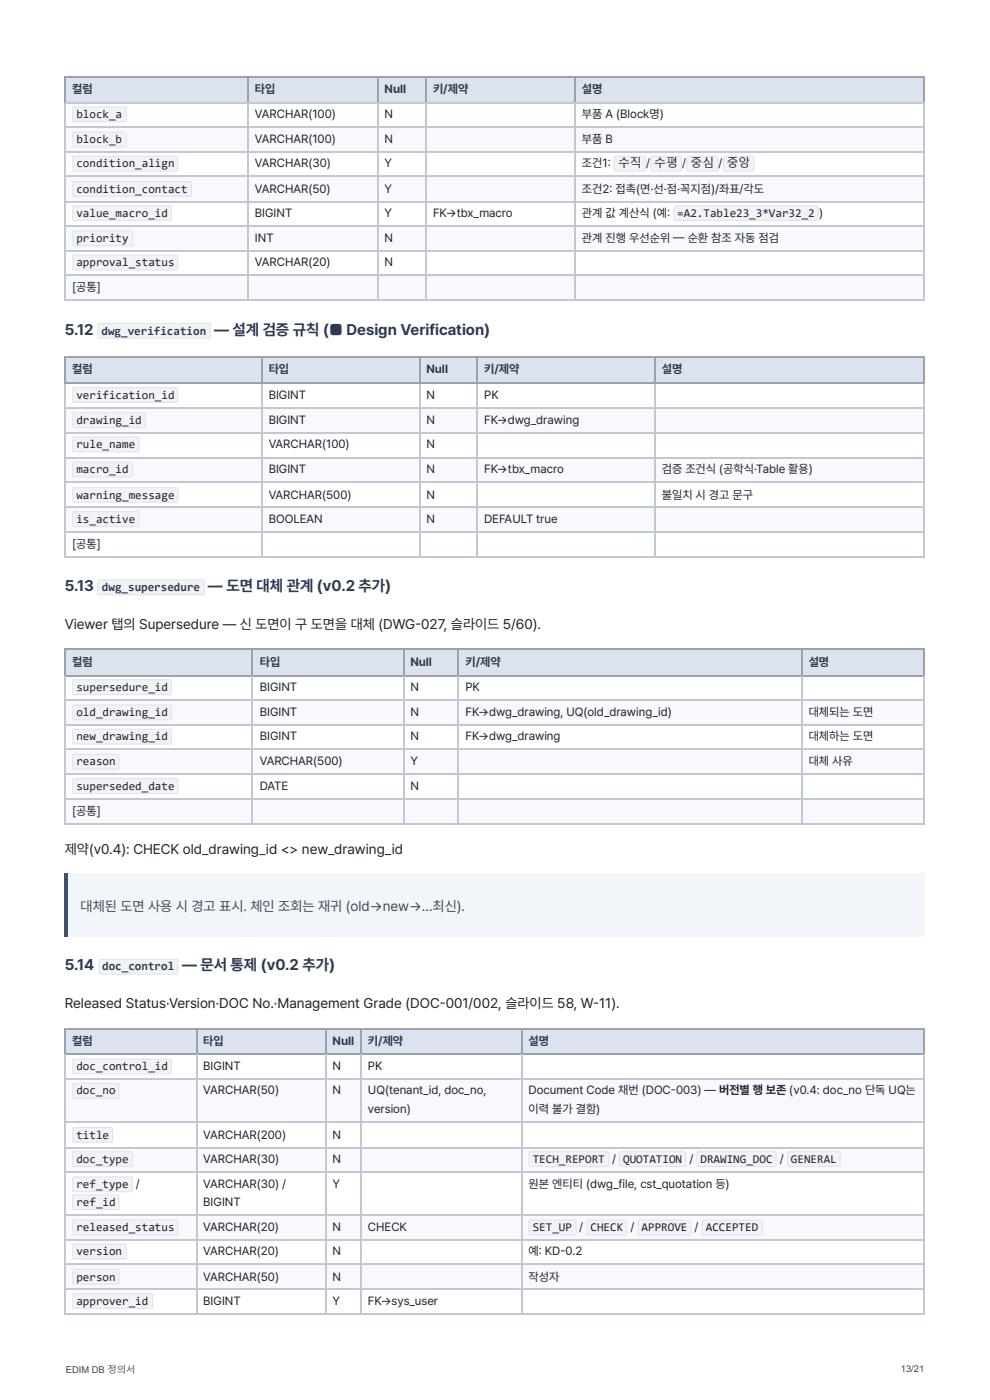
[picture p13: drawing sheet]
<svg xmlns="http://www.w3.org/2000/svg" width="210mm" height="297mm" viewBox="0 0 210 297" stroke-linecap="round" stroke-linejoin="round" font-family="sans-serif">
<defs><g id="words">
<g font-size="3.3" fill="#2b3a55">
<text x="13.8" y="71.1">5.12</text>
<text x="45.5" y="71.1">— 설계 검증 규칙 (■ Design Verification)</text>
<text x="13.8" y="125.5">5.13</text>
<text x="44.2" y="125.5">— 도면 대체 관계 (v0.2 추가)</text>
<text x="13.8" y="206.1">5.14</text>
<text x="38.7" y="206.1">— 문서 통제 (v0.2 추가)</text>
</g>
<g font-size="3" fill="#1e222a">
<text x="13.8" y="133.6">Viewer 탭의 Supersedure — 신 도면이 구 도면을 대체 (DWG-027, 슬라이드 5/60).</text>
<text x="13.8" y="181.3">제약(v0.4): CHECK old_drawing_id &lt;&gt; new_drawing_id</text>
<text x="13.8" y="214.2">Released Status·Version·DOC No.·Management Grade (DOC-001/002, 슬라이드 58, W-11).</text>
</g>
<text font-size="3" fill="#40495a" x="17.1" y="193.4">대체된 도면 사용 시 경고 표시. 체인 조회는 재귀 (old→new→...최신).</text>
<g font-size="2.5" fill="#2b3a55">
<text x="15.3" y="19.7">컬럼</text>
<text x="54.1" y="19.7">타입</text>
<text x="81.7" y="19.7">Null</text>
<text x="92" y="19.7">키/제약</text>
<text x="123.6" y="19.7">설명</text>
<text x="21.6" y="71.1">dwg_verification</text>
<text x="15.3" y="79.3">컬럼</text>
<text x="57.1" y="79.3">타입</text>
<text x="90.6" y="79.3">Null</text>
<text x="102.8" y="79.3">키/제약</text>
<text x="140.5" y="79.3">설명</text>
<text x="21.6" y="125.5">dwg_supersedure</text>
<text x="15.3" y="141.4">컬럼</text>
<text x="55.2" y="141.4">타입</text>
<text x="87.1" y="141.4">Null</text>
<text x="98.8" y="141.4">키/제약</text>
<text x="171.7" y="141.4">설명</text>
<text x="21.7" y="206.1">doc_control</text>
<text x="15.3" y="222">컬럼</text>
<text x="43.2" y="222">타입</text>
<text x="70.6" y="222">Null</text>
<text x="78.1" y="222">키/제약</text>
<text x="112.2" y="222">설명</text>
</g>
<g font-size="2.5" fill="#1e222a">
<text x="16.2" y="25.1">block_a</text>
<text x="54.1" y="25.1">VARCHAR(100)</text>
<text x="81.7" y="25.1">N</text>
<text x="123.6" y="25.1">부품 A (Block명)</text>
<text x="16.2" y="30.4">block_b</text>
<text x="16.2" y="35.6">condition_align</text>
<text x="54.1" y="30.4">VARCHAR(100)</text>
<text x="54.1" y="35.6">VARCHAR(30)</text>
<text x="81.7" y="30.4">N</text>
<text x="81.7" y="35.6">Y</text>
<text x="123.6" y="30.4">부품 B</text>
<text x="123.6" y="35.6">조건1:</text>
<text x="131.2" y="35.6">수직</text>
<text x="137.2" y="35.6">/</text>
<text x="138.9" y="35.6">수평</text>
<text x="144.9" y="35.6">/</text>
<text x="146.6" y="35.6">중심</text>
<text x="152.6" y="35.6">/</text>
<text x="154.3" y="35.6">중앙</text>
<text x="16.2" y="40.9">condition_contact</text>
<text x="54.1" y="40.9">VARCHAR(50)</text>
<text x="81.7" y="40.9">Y</text>
<text x="123.6" y="40.9">조건2: 접촉(면·선·점·꼭지점)/좌표/각도</text>
<text x="16.2" y="46.1">value_macro_id</text>
<text x="54.1" y="46.1">BIGINT</text>
<text x="81.7" y="46.1">Y</text>
<text x="92" y="46.1">FK→tbx_macro</text>
<text x="123.6" y="46.1">관계 값 계산식 (예:</text>
<text x="143.8" y="46.1">=A2.Table23_3*Var32_2</text>
<text x="173.9" y="46.1">)</text>
<text x="16.2" y="51.4">priority</text>
<text x="54.1" y="51.4">INT</text>
<text x="81.7" y="51.4">N</text>
<text x="123.6" y="51.4">관계 진행 우선순위 — 순환 참조 자동 점검</text>
<text x="16.2" y="56.5">approval_status</text>
<text x="54.1" y="56.5">VARCHAR(20)</text>
<text x="81.7" y="56.5">N</text>
<text x="15.3" y="61.9">[공통]</text>
<text x="16.2" y="84.7">verification_id</text>
<text x="57.1" y="84.7">BIGINT</text>
<text x="90.6" y="84.7">N</text>
<text x="102.8" y="84.7">PK</text>
<text x="16.2" y="90">drawing_id</text>
<text x="16.2" y="95.2">rule_name</text>
<text x="57.1" y="90">BIGINT</text>
<text x="57.1" y="95.2">VARCHAR(100)</text>
<text x="90.6" y="90">N</text>
<text x="90.6" y="95.2">N</text>
<text x="102.8" y="90">FK→dwg_drawing</text>
<text x="16.2" y="100.5">macro_id</text>
<text x="57.1" y="100.5">BIGINT</text>
<text x="90.6" y="100.5">N</text>
<text x="102.8" y="100.5">FK→tbx_macro</text>
<text x="140.5" y="100.5">검증 조건식 (공학식·Table 활용)</text>
<text x="16.2" y="105.9">warning_message</text>
<text x="57.1" y="105.9">VARCHAR(500)</text>
<text x="90.6" y="105.9">N</text>
<text x="140.5" y="105.9">불일치 시 경고 문구</text>
<text x="16.2" y="111">is_active</text>
<text x="57.1" y="111">BOOLEAN</text>
<text x="90.6" y="111">N</text>
<text x="102.8" y="111">DEFAULT true</text>
<text x="15.3" y="116.4">[공통]</text>
<text x="16.2" y="146.7">supersedure_id</text>
<text x="55.2" y="146.7">BIGINT</text>
<text x="87.1" y="146.7">N</text>
<text x="98.8" y="146.7">PK</text>
<text x="16.2" y="152.1">old_drawing_id</text>
<text x="55.2" y="152.1">BIGINT</text>
<text x="87.1" y="152.1">N</text>
<text x="98.8" y="152.1">FK→dwg_drawing, UQ(old_drawing_id)</text>
<text x="171.7" y="152.1">대체되는 도면</text>
<text x="16.2" y="157.2">new_drawing_id</text>
<text x="55.2" y="157.2">BIGINT</text>
<text x="87.1" y="157.2">N</text>
<text x="98.8" y="157.2">FK→dwg_drawing</text>
<text x="171.7" y="157.2">대체하는 도면</text>
<text x="16.2" y="162.6">reason</text>
<text x="16.2" y="167.7">superseded_date</text>
<text x="55.2" y="162.6">VARCHAR(500)</text>
<text x="55.2" y="167.7">DATE</text>
<text x="87.1" y="162.6">Y</text>
<text x="87.1" y="167.7">N</text>
<text x="171.7" y="162.6">대체 사유</text>
<text x="15.3" y="173.1">[공통]</text>
<text x="16.2" y="227.3">doc_control_id</text>
<text x="43.2" y="227.3">BIGINT</text>
<text x="70.6" y="227.3">N</text>
<text x="78.1" y="227.3">PK</text>
<text x="16.2" y="232.5">doc_no</text>
<text x="43.2" y="232.5">VARCHAR(50)</text>
<text x="70.6" y="232.5">N</text>
<text x="78.1" y="232.5">UQ(tenant_id, doc_no,</text>
<text x="112.2" y="232.5">Document Code 채번 (DOC-003) — 버전별 행 보존 (v0.4: doc_no 단독 UQ는</text>
<text x="78.1" y="236.5">version)</text>
<text x="112.2" y="236.5">이력 불가 결함)</text>
<text x="16.2" y="241.8">title</text>
<text x="43.2" y="241.8">VARCHAR(200)</text>
<text x="70.6" y="241.8">N</text>
<text x="16.2" y="247">doc_type</text>
<text x="43.2" y="247">VARCHAR(30)</text>
<text x="70.6" y="247">N</text>
<text x="113.1" y="247">TECH_REPORT</text>
<text x="130" y="247">/</text>
<text x="132.3" y="247">QUOTATION</text>
<text x="146.4" y="247">/</text>
<text x="148.8" y="247">DRAWING_DOC</text>
<text x="165.6" y="247">/</text>
<text x="168" y="247">GENERAL</text>
<text x="16.2" y="252.3">ref_type</text>
<text x="16.2" y="256.1">ref_id</text>
<text x="28.9" y="252.3">/</text>
<text x="43.2" y="252.3">VARCHAR(30) /</text>
<text x="43.2" y="256.1">BIGINT</text>
<text x="70.6" y="252.3">Y</text>
<text x="112.2" y="252.3">원본 엔티티 (dwg_file, cst_quotation 등)</text>
<text x="16.2" y="261.5">released_status</text>
<text x="43.2" y="261.5">VARCHAR(20)</text>
<text x="70.6" y="261.5">N</text>
<text x="78.1" y="261.5">CHECK</text>
<text x="113.1" y="261.5">SET_UP</text>
<text x="123" y="261.5">/</text>
<text x="125.4" y="261.5">CHECK</text>
<text x="133.9" y="261.5">/</text>
<text x="136.2" y="261.5">APPROVE</text>
<text x="147.5" y="261.5">/</text>
<text x="149.9" y="261.5">ACCEPTED</text>
<text x="16.2" y="266.6">version</text>
<text x="43.2" y="266.6">VARCHAR(20)</text>
<text x="70.6" y="266.6">N</text>
<text x="112.2" y="266.6">예: KD-0.2</text>
<text x="16.2" y="272">person</text>
<text x="43.2" y="272">VARCHAR(50)</text>
<text x="70.6" y="272">N</text>
<text x="112.2" y="272">작성자</text>
<text x="16.2" y="277.1">approver_id</text>
<text x="43.2" y="277.1">BIGINT</text>
<text x="70.6" y="277.1">Y</text>
<text x="78.1" y="277.1">FK→sys_user</text>
</g>
<g font-size="2" fill="#42464d">
<text x="14" y="291.6">EDIM DB 정의서</text>
<text x="191.3" y="291.3">13/21</text>
</g>
</g></defs>
<g fill="#dce3ee">
<path d="M14 16.4h38.6v5.3h-38.6z"/>
<path d="M52.6 16.4h27.7v5.3h-27.7z"/>
<path d="M80.3 16.4h10.3v5.3h-10.3z"/>
<path d="M90.6 16.4h31.4v5.3h-31.4z"/>
<path d="M122 16.4h74.3v5.3h-74.3z"/>
</g>
<g fill="#f7f9fc">
<path d="M14 27.1h38.6v5.1h-38.6z"/>
<path d="M52.6 27.1h27.7v5.1h-27.7z"/>
<path d="M80.3 27.1h10.3v5.1h-10.3z"/>
<path d="M90.6 27.1h31.4v5.1h-31.4z"/>
<path d="M122 27.1h74.3v5.1h-74.3z"/>
<path d="M14 37.6h38.6v5.1h-38.6z"/>
<path d="M52.6 37.6h27.7v5.1h-27.7z"/>
<path d="M80.3 37.6h10.3v5.1h-10.3z"/>
<path d="M90.6 37.6h31.4v5.1h-31.4z"/>
<path d="M122 37.6h74.3v5.1h-74.3z"/>
<path d="M14 48.1h38.6v5.1h-38.6z"/>
<path d="M52.6 48.1h27.7v5.1h-27.7z"/>
<path d="M80.3 48.1h10.3v5.1h-10.3z"/>
<path d="M90.6 48.1h31.4v5.1h-31.4z"/>
<path d="M122 48.1h74.3v5.1h-74.3z"/>
<path d="M14 58.6h38.6v5.1h-38.6z"/>
<path d="M52.6 58.6h27.7v5.1h-27.7z"/>
<path d="M80.3 58.6h10.3v5.1h-10.3z"/>
<path d="M90.6 58.6h31.4v5.1h-31.4z"/>
<path d="M122 58.6h74.3v5.1h-74.3z"/>
</g>
<path d="M13.8 16.3h182.5M13.9 16.1v5.8M52.7 16.1v5.8M80.2 16.1v5.8M90.4 16.1v5.8M122.1 16.1v5.8M13.8 21.8h182.5" fill="none" stroke="#9aa2af" stroke-width=".22"/>
<path d="M196.2 16.1v5.8" fill="none" stroke="#9aa2af" stroke-width=".21"/>
<g fill="none" stroke="#c2c8d2" stroke-width=".22">
<path d="M13.8 21.8h182.5M13.8 27h182.5M13.8 32.3h182.5M13.8 37.5h182.5M13.9 21.9v42M52.7 21.9v42M80.2 21.9v42M90.4 21.9v42M122.1 21.9v42M13.8 42.8h182.5M13.8 48h182.5M13.8 53.3h182.5"/>
<path d="M13.8 58.4h182.5M13.8 63.8h182.5"/>
</g>
<path d="M196.2 21.9v42" fill="none" stroke="#c2c8d2" stroke-width=".21"/>
<g fill="#dce3ee">
<path d="M14 76h41.5v5.3h-41.5z"/>
<path d="M55.5 76h33.7v5.3h-33.7z"/>
<path d="M89.2 76h12.1v5.3h-12.1z"/>
<path d="M101.3 76h37.7v5.3h-37.7z"/>
<path d="M139 76h57.3v5.3h-57.3z"/>
</g>
<g fill="#f7f9fc">
<path d="M14 86.7h41.5v5.1h-41.5z"/>
<path d="M55.5 86.7h33.7v5.1h-33.7z"/>
<path d="M89.2 86.7h12.1v5.1h-12.1z"/>
<path d="M101.3 86.7h37.7v5.1h-37.7z"/>
<path d="M139 86.7h57.3v5.1h-57.3z"/>
<path d="M14 97.2h41.5v5.3h-41.5z"/>
<path d="M55.5 97.2h33.7v5.3h-33.7z"/>
<path d="M89.2 97.2h12.1v5.3h-12.1z"/>
<path d="M101.3 97.2h37.7v5.3h-37.7z"/>
<path d="M139 97.2h57.3v5.3h-57.3z"/>
<path d="M14 107.7h41.5v5.3h-41.5z"/>
<path d="M55.5 107.7h33.7v5.3h-33.7z"/>
<path d="M89.2 107.7h12.1v5.3h-12.1z"/>
<path d="M101.3 107.7h37.7v5.3h-37.7z"/>
<path d="M139 107.7h57.3v5.3h-57.3z"/>
</g>
<path d="M13.8 75.9h182.5M13.9 75.7v5.8M55.6 75.7v5.8M89.1 75.7v5.8M101.4 75.7v5.8M139.1 75.7v5.8M13.8 81.4h182.5" fill="none" stroke="#9aa2af" stroke-width=".22"/>
<path d="M196.2 75.7v5.8" fill="none" stroke="#9aa2af" stroke-width=".21"/>
<path d="M13.8 86.6h182.5M13.8 91.9h182.5M13.8 97.3h182.5M13.9 81.5v36.9M55.6 81.5v36.9M89.1 81.5v36.9M101.4 81.5v36.9M139.1 81.5v36.9M13.8 102.4h182.5M13.8 107.8h182.5M13.8 112.9h182.5M13.8 118.3h182.5" fill="none" stroke="#c2c8d2" stroke-width=".22"/>
<path d="M196.2 81.5v36.9" fill="none" stroke="#c2c8d2" stroke-width=".21"/>
<g fill="#dce3ee">
<path d="M14 138h39.7v5.4h-39.7z"/>
<path d="M53.7 138h31.9v5.4h-31.9z"/>
<path d="M85.6 138h11.9v5.4h-11.9z"/>
<path d="M97.5 138h72.7v5.4h-72.7z"/>
<path d="M170.2 138h26.1v5.4h-26.1z"/>
</g>
<g fill="#f7f9fc">
<path d="M14 148.7h39.7v5.2h-39.7z"/>
<path d="M53.7 148.7h31.9v5.2h-31.9z"/>
<path d="M85.6 148.7h11.9v5.2h-11.9z"/>
<path d="M97.5 148.7h72.7v5.2h-72.7z"/>
<path d="M170.2 148.7h26.1v5.2h-26.1z"/>
<path d="M14 159.2h39.7v5.2h-39.7z"/>
<path d="M53.7 159.2h31.9v5.2h-31.9z"/>
<path d="M85.6 159.2h11.9v5.2h-11.9z"/>
<path d="M97.5 159.2h72.7v5.2h-72.7z"/>
<path d="M170.2 159.2h26.1v5.2h-26.1z"/>
<path d="M14 169.7h39.7v5.2h-39.7z"/>
<path d="M53.7 169.7h31.9v5.2h-31.9z"/>
<path d="M85.6 169.7h11.9v5.2h-11.9z"/>
<path d="M97.5 169.7h72.7v5.2h-72.7z"/>
<path d="M170.2 169.7h26.1v5.2h-26.1z"/>
</g>
<path d="M13.8 137.9h182.5M13.9 137.8v5.8M53.6 137.8v5.8M85.8 137.8v5.8M97.4 137.8v5.8M170.4 137.8v5.8M13.8 143.5h182.5" fill="none" stroke="#9aa2af" stroke-width=".22"/>
<path d="M196.2 137.8v5.8" fill="none" stroke="#9aa2af" stroke-width=".21"/>
<path d="M13.8 148.6h182.5M13.8 154h182.5M13.8 159.1h182.5M13.9 143.6v31.5M53.6 143.6v31.5M85.8 143.6v31.5M97.4 143.6v31.5M170.4 143.6v31.5M13.8 164.5h182.5M13.8 169.6h182.5M13.8 175h182.5" fill="none" stroke="#c2c8d2" stroke-width=".22"/>
<path d="M196.2 143.6v31.5" fill="none" stroke="#c2c8d2" stroke-width=".21"/>
<path d="M13.8 185.6h182.5v13.4h-182.5z" fill="#f2f5fa"/>
<path d="M13.8 185.6h.6v13.4h-.6z" fill="#1f4e8c"/>
<g fill="#dce3ee">
<path d="M14 218.4h27.7v5.6h-27.7z"/>
<path d="M41.7 218.4h27.4v5.6h-27.4z"/>
<path d="M69.1 218.4h7.6v5.6h-7.6z"/>
<path d="M76.7 218.4h34.2v5.6h-34.2z"/>
<path d="M110.9 218.4h85.4v5.6h-85.4z"/>
</g>
<g fill="#f7f9fc">
<path d="M14 229.1h27.7v9.4h-27.7z"/>
<path d="M41.7 229.1h27.4v9.4h-27.4z"/>
<path d="M69.1 229.1h7.6v9.4h-7.6z"/>
<path d="M76.7 229.1h34.2v9.4h-34.2z"/>
<path d="M110.9 229.1h85.4v9.4h-85.4z"/>
<path d="M14 243.6h27.7v5.4h-27.7z"/>
<path d="M41.7 243.6h27.4v5.4h-27.4z"/>
<path d="M69.1 243.6h7.6v5.4h-7.6z"/>
<path d="M76.7 243.6h34.2v5.4h-34.2z"/>
<path d="M110.9 243.6h85.4v5.4h-85.4z"/>
<path d="M14 258.1h27.7v5.2h-27.7z"/>
<path d="M41.7 258.1h27.4v5.2h-27.4z"/>
<path d="M69.1 258.1h7.6v5.2h-7.6z"/>
<path d="M76.7 258.1h34.2v5.2h-34.2z"/>
<path d="M110.9 258.1h85.4v5.2h-85.4z"/>
<path d="M14 268.6h27.7v5.2h-27.7z"/>
<path d="M41.7 268.6h27.4v5.2h-27.4z"/>
<path d="M69.1 268.6h7.6v5.2h-7.6z"/>
<path d="M76.7 268.6h34.2v5.2h-34.2z"/>
<path d="M110.9 268.6h85.4v5.2h-85.4z"/>
</g>
<path d="M13.8 218.5h182.5M13.9 218.4v5.6M41.8 218.4v5.6M69.2 218.4v5.6M76.6 218.4v5.6M110.8 218.4v5.6M13.8 223.9h182.5" fill="none" stroke="#9aa2af" stroke-width=".22"/>
<path d="M196.2 218.4v5.6" fill="none" stroke="#9aa2af" stroke-width=".21"/>
<g fill="none" stroke="#c2c8d2" stroke-width=".22">
<path d="M13.8 229.2h182.5M13.8 238.4h182.5M13.9 224v55.1M41.8 224v55.1M69.2 224v55.1M76.6 224v55.1M110.8 224v55.1M13.8 243.7h182.5M13.8 248.9h182.5M13.8 258h182.5M13.8 263.4h182.5M13.8 268.5h182.5"/>
<path d="M13.8 273.9h182.5M13.8 279h182.5"/>
</g>
<path d="M196.2 224v55.1" fill="none" stroke="#c2c8d2" stroke-width=".21"/>
<path d="M15.5 22.7l.3-.1h10.8l.3 .4v2.6l-.4 .4h-10.8l-.4-.5v-2.4z" fill="#f2f3f6"/>
<path d="M15.5 22.8l11.1-.1 .2 .4v2.5l-.3 .3-10.9-.1-.2-.3z" fill="none" stroke="#e1e5eb" stroke-width=".22"/>
<path d="M15.5 28.1l.3-.1h10.8l.3 .3v2.7l-.4 .3h-10.8l-.4-.4v-2.5z" fill="#f2f3f6"/>
<path d="M15.5 28.2l11.1-.1 .2 .3v2.6l-.3 .2h-10.9l-.2-.3z" fill="none" stroke="#e1e5eb" stroke-width=".22"/>
<path d="M15.5 33.2l.3-.1h21.7l.4 .4v2.6l-.5 .4-21.7-.1-.4-.4v-2.4z" fill="#f2f3f6"/>
<path d="M15.5 33.3l21.9-.1 .4 .4v2.4l-.4 .3h-21.6l-.4-.3z" fill="none" stroke="#e1e5eb" stroke-width=".22"/>
<path d="M130.4 33.2l.3-.1h6.2l.3 .5v2.6l-.4 .3-6.2-.1-.3-.4v-2.4z" fill="#f2f3f6"/>
<path d="M130.5 33.3l6.4-.1 .2 .4v2.5l-.3 .2h-6.2l-.2-.3z" fill="none" stroke="#e1e5eb" stroke-width=".22"/>
<path d="M138.2 33.2l.3-.1h6l.3 .5v2.6l-.4 .3-6-.1-.3-.4v-2.4z" fill="#f2f3f6"/>
<path d="M138.3 33.3l6.2-.1 .2 .4v2.5l-.3 .2h-6l-.2-.3z" fill="none" stroke="#e1e5eb" stroke-width=".22"/>
<path d="M145.8 33.2l.3-.1h6.2l.3 .5v2.6l-.4 .3-6.2-.1-.3-.4v-2.4z" fill="#f2f3f6"/>
<path d="M145.9 33.3l6.4-.1 .2 .4v2.5l-.3 .2h-6.2l-.2-.3z" fill="none" stroke="#e1e5eb" stroke-width=".22"/>
<path d="M153.6 33.2l.4-.1h5.9l.3 .5v2.6l-.4 .3-6-.1-.3-.4v-2.4z" fill="#f2f3f6"/>
<path d="M153.7 33.3l6.2-.1 .2 .4v2.5l-.3 .2h-6l-.2-.3z" fill="none" stroke="#e1e5eb" stroke-width=".22"/>
<path d="M15.5 38.6l.3-.1h24.6l.4 .3v2.7l-.5 .3h-24.6l-.4-.4v-2.5z" fill="#f2f3f6"/>
<path d="M15.5 38.7l24.8-.1 .4 .3v2.5l-.4 .3h-24.5l-.4-.3z" fill="none" stroke="#e1e5eb" stroke-width=".22"/>
<path d="M15.5 43.7l.3-.1h20.4l.3 .4v2.6l-.4 .3h-20.4l-.4-.4v-2.5z" fill="#f2f3f6"/>
<path d="M15.5 43.8l20.6-.1 .3 .3v2.5l-.3 .3h-20.3l-.4-.3z" fill="none" stroke="#e1e5eb" stroke-width=".22"/>
<path d="M143.1 43.7l.4-.1h29.9l.4 .4v2.5l-.1 .3-.3 .1h-29.9l-.5-.3v-2.6z" fill="#f2f3f6"/>
<path d="M143.2 43.8l30.2-.1 .3 .3v2.5l-.3 .3h-29.9l-.4-.3z" fill="none" stroke="#e1e5eb" stroke-width=".22"/>
<path d="M15.5 49.1l.3-.1h12.1l.4 .3v2.6l-.5 .4h-12.1l-.4-.4v-2.5z" fill="#f2f3f6"/>
<path d="M15.5 49.2l12.5-.1 .2 .3-.1 2.6-.3 .2h-12.2l-.2-.3z" fill="none" stroke="#e1e5eb" stroke-width=".22"/>
<path d="M15.5 54.2l.3-.1h21.7l.4 .3v2.7l-.5 .3h-21.7l-.4-.4v-2.5z" fill="#f2f3f6"/>
<path d="M15.5 54.3l21.9-.1 .4 .3v2.5l-.4 .3h-21.6l-.4-.3z" fill="none" stroke="#e1e5eb" stroke-width=".22"/>
<path d="M20.8 68.7l.3-.1h23.3l.4 .4v2.6l-.5 .3h-23.3l-.3-.4v-2.5z" fill="#f2f3f6"/>
<path d="M20.9 68.8l23.4-.1 .4 .3v2.5l-.4 .3h-23.2l-.3-.3z" fill="none" stroke="#e1e5eb" stroke-width=".22"/>
<path d="M15.5 82.3l.3-.1h21.7l.4 .4v2.6l-.5 .4h-21.7l-.4-.5v-2.4z" fill="#f2f3f6"/>
<path d="M15.5 82.4l21.9-.1 .4 .4v2.4l-.4 .4h-21.6l-.4-.4z" fill="none" stroke="#e1e5eb" stroke-width=".22"/>
<path d="M15.5 87.7l.3-.1h14.8l.3 .3v2.7l-.4 .3h-14.8l-.4-.4v-2.5z" fill="#f2f3f6"/>
<path d="M15.5 87.8l15-.1 .3 .3v2.5l-.3 .3h-14.7l-.4-.3z" fill="none" stroke="#e1e5eb" stroke-width=".22"/>
<path d="M15.5 92.8l.3-.1h13.4l.4 .4v2.6l-.4 .4-13.5-.1-.4-.4v-2.4z" fill="#f2f3f6"/>
<path d="M15.5 92.9l13.8-.1 .2 .4v2.5l-.3 .2h-13.6l-.2-.3z" fill="none" stroke="#e1e5eb" stroke-width=".22"/>
<path d="M15.5 98.2l.3-.1h12.1l.4 .3v2.7l-.5 .3h-12.1l-.4-.4v-2.5z" fill="#f2f3f6"/>
<path d="M15.5 98.3l12.5-.1 .2 .3-.1 2.6-.3 .2h-12.2l-.2-.3z" fill="none" stroke="#e1e5eb" stroke-width=".22"/>
<path d="M15.5 103.6l.3-.2h21.7l.4 .4v2.6l-.5 .4h-21.7l-.4-.5v-2.4z" fill="#f2f3f6"/>
<path d="M15.5 103.6l21.9-.1 .4 .4v2.4l-.4 .4h-21.6l-.4-.4z" fill="none" stroke="#e1e5eb" stroke-width=".22"/>
<path d="M15.5 108.7l.3-.1h13.4l.4 .3v2.6l-.4 .4h-13.5l-.4-.4v-2.5z" fill="#f2f3f6"/>
<path d="M15.5 108.8l13.8-.1 .2 .3v2.6l-.3 .2h-13.6l-.2-.3z" fill="none" stroke="#e1e5eb" stroke-width=".22"/>
<path d="M20.8 123.2l.3-.1h22l.3 .3v2.7l-.4 .3h-22l-.3-.4v-2.5z" fill="#f2f3f6"/>
<path d="M20.9 123.3l22.1-.1 .3 .3v2.5l-.3 .3h-21.9l-.3-.3z" fill="none" stroke="#e1e5eb" stroke-width=".22"/>
<path d="M15.5 144.4l.3-.1h20.4l.3 .3v2.7l-.4 .3h-20.4l-.4-.4v-2.5z" fill="#f2f3f6"/>
<path d="M15.5 144.5l20.6-.1 .3 .3v2.5l-.3 .3h-20.3l-.4-.3z" fill="none" stroke="#e1e5eb" stroke-width=".22"/>
<path d="M15.5 149.8l.3-.2h20.4l.3 .4v2.6l-.4 .4h-20.4l-.4-.5v-2.4z" fill="#f2f3f6"/>
<path d="M15.5 149.8l20.6-.1 .3 .4v2.4l-.3 .4h-20.3l-.4-.4z" fill="none" stroke="#e1e5eb" stroke-width=".22"/>
<path d="M15.5 154.9l.3-.1h20.4l.3 .3v2.7l-.4 .3h-20.4l-.4-.4v-2.5z" fill="#f2f3f6"/>
<path d="M15.5 155l20.6-.1 .3 .3v2.5l-.3 .3h-20.3l-.4-.3z" fill="none" stroke="#e1e5eb" stroke-width=".22"/>
<path d="M15.5 160.3l.3-.2h9.2l.4 .4v2.6l-.5 .4h-9.2l-.4-.5v-2.4z" fill="#f2f3f6"/>
<path d="M15.5 160.3h9.5l.3 .3-.1 2.6-.3 .2-9.3-.1-.2-.3z" fill="none" stroke="#e1e5eb" stroke-width=".22"/>
<path d="M15.5 165.4l.3-.1h21.7l.4 .3v2.7l-.5 .3h-21.7l-.4-.4v-2.5z" fill="#f2f3f6"/>
<path d="M15.5 165.5l21.9-.1 .4 .3v2.5l-.4 .3h-21.6l-.4-.3z" fill="none" stroke="#e1e5eb" stroke-width=".22"/>
<path d="M21 203.8l.3-.1h16.2l.4 .3v2.6l-.5 .4h-16.1l-.4-.4v-2.5z" fill="#f2f3f6"/>
<path d="M21.1 203.9l16.3-.1 .4 .3v2.5l-.4 .3h-16.1l-.3-.3z" fill="none" stroke="#e1e5eb" stroke-width=".22"/>
<path d="M15.5 225l.3-.1h20.4l.3 .3v2.7l-.4 .3h-20.4l-.4-.4v-2.5z" fill="#f2f3f6"/>
<path d="M15.5 225.1l20.6-.1 .3 .3v2.5l-.3 .3h-20.3l-.4-.3z" fill="none" stroke="#e1e5eb" stroke-width=".22"/>
<path d="M15.5 230.1l.3-.1h9.2l.4 .4v2.6l-.5 .3h-9.2l-.4-.4v-2.5z" fill="#f2f3f6"/>
<path d="M15.5 230.2l9.5-.1 .3 .3-.1 2.6-.3 .2h-9.3l-.2-.3z" fill="none" stroke="#e1e5eb" stroke-width=".22"/>
<path d="M15.5 239.5l.3-.1h8l.2 .4v2.6l-.4 .3h-8l-.3-.4v-2.5z" fill="#f2f3f6"/>
<path d="M15.5 239.6l8.2-.1 .2 .3v2.6l-.3 .2h-8l-.2-.3z" fill="none" stroke="#e1e5eb" stroke-width=".22"/>
<path d="M15.5 244.6l.3-.1h12.1l.4 .4v2.6l-.5 .4h-12.1l-.4-.5v-2.4z" fill="#f2f3f6"/>
<path d="M15.5 244.7l12.5-.1 .2 .4-.1 2.5-.3 .2h-12.2l-.2-.3z" fill="none" stroke="#e1e5eb" stroke-width=".22"/>
<path d="M112.3 244.6l.4-.1h16.3l.4 .4v2.6l-.5 .4h-16.3l-.4-.5v-2.4z" fill="#f2f3f6"/>
<path d="M112.4 244.7l16.5-.1 .4 .4v2.4l-.4 .3h-16.2l-.4-.3z" fill="none" stroke="#e1e5eb" stroke-width=".22"/>
<path d="M131.5 244.6l.4-.1h13.4l.4 .4v2.6l-.5 .4h-13.4l-.4-.5v-2.4z" fill="#f2f3f6"/>
<path d="M131.6 244.7l13.8-.1 .2 .4v2.5l-.4 .2h-13.5l-.2-.3z" fill="none" stroke="#e1e5eb" stroke-width=".22"/>
<path d="M148.1 244.6l.3-.1h16.1l.4 .4v2.6l-.5 .4h-16.1l-.4-.5v-2.4z" fill="#f2f3f6"/>
<path d="M148.1 244.7l16.3-.1 .4 .4v2.4l-.4 .3h-16l-.4-.3z" fill="none" stroke="#e1e5eb" stroke-width=".22"/>
<path d="M167.3 244.6l.3-.1h10.5l.4 .4v2.6l-.4 .4h-10.6l-.4-.5v-2.4z" fill="#f2f3f6"/>
<path d="M167.3 244.7l10.9-.1 .2 .4v2.5l-.3 .2h-10.7l-.2-.3z" fill="none" stroke="#e1e5eb" stroke-width=".22"/>
<path d="M15.5 250l.3-.1h12.1l.4 .3v2.7l-.5 .3h-12.1l-.4-.4v-2.5z" fill="#f2f3f6"/>
<path d="M15.5 250.1l12.5-.1 .2 .3-.1 2.6-.3 .2h-12.2l-.2-.3z" fill="none" stroke="#e1e5eb" stroke-width=".22"/>
<path d="M15.5 253.8l.3-.1h9.2l.4 .3v2.7l-.5 .3h-9.2l-.4-.4v-2.5z" fill="#f2f3f6"/>
<path d="M15.5 253.9l9.5-.1 .3 .3-.1 2.6-.3 .2h-9.3l-.2-.3z" fill="none" stroke="#e1e5eb" stroke-width=".22"/>
<path d="M15.5 259.2l.3-.2h21.7l.4 .4v2.6l-.5 .4h-21.7l-.4-.5v-2.4z" fill="#f2f3f6"/>
<path d="M15.5 259.2l21.9-.1 .4 .4v2.4l-.4 .4h-21.6l-.4-.4z" fill="none" stroke="#e1e5eb" stroke-width=".22"/>
<path d="M112.3 259.2l.4-.2h9.4l.4 .4v2.6l-.5 .4h-9.4l-.4-.5v-2.4z" fill="#f2f3f6"/>
<path d="M112.4 259.2h9.8l.2 .3-.1 2.6-.3 .2-9.5-.1-.2-.3z" fill="none" stroke="#e1e5eb" stroke-width=".22"/>
<path d="M124.6 259.2l.3-.2 8 .1 .3 .4v2.6l-.5 .3-7.9-.1-.3-.4v-2.4z" fill="#f2f3f6"/>
<path d="M124.7 259.2h8.2l.2 .3v2.6l-.4 .2-7.9-.1-.2-.3z" fill="none" stroke="#e1e5eb" stroke-width=".22"/>
<path d="M135.6 259.2l.3-.2h10.5l.4 .4v2.6l-.4 .4h-10.6l-.4-.5v-2.4z" fill="#f2f3f6"/>
<path d="M135.6 259.2h10.9l.2 .3v2.6l-.3 .2-10.7-.1-.2-.3z" fill="none" stroke="#e1e5eb" stroke-width=".22"/>
<path d="M149.2 259.2l.3-.2h12.1l.4 .4v2.6l-.5 .4h-12.1l-.4-.5v-2.4z" fill="#f2f3f6"/>
<path d="M149.2 259.2h12.5l.2 .3v2.6l-.4 .2-12.1-.1-.2-.3z" fill="none" stroke="#e1e5eb" stroke-width=".22"/>
<path d="M15.5 264.3l.3-.1h10.8l.3 .3v2.6l-.4 .4h-10.8l-.4-.4v-2.5z" fill="#f2f3f6"/>
<path d="M15.5 264.4l11.1-.1 .2 .3v2.6l-.3 .2h-10.9l-.2-.3z" fill="none" stroke="#e1e5eb" stroke-width=".22"/>
<path d="M15.5 269.6l.3-.1h9.2l.4 .4v2.6l-.5 .4h-9.2l-.4-.5v-2.4z" fill="#f2f3f6"/>
<path d="M15.5 269.7l9.5-.1 .3 .4-.1 2.5-.3 .3-9.3-.1-.2-.3z" fill="none" stroke="#e1e5eb" stroke-width=".22"/>
<path d="M15.5 274.8l.3-.2 16.4 .1 .3 .3v2.6l-.4 .4h-16.4l-.4-.5v-2.4z" fill="#f2f3f6"/>
<path d="M15.5 274.9l16.6-.1 .3 .3v2.4l-.3 .4h-16.3l-.4-.4z" fill="none" stroke="#e1e5eb" stroke-width=".22"/>
<use href="#words"/>
</svg>
